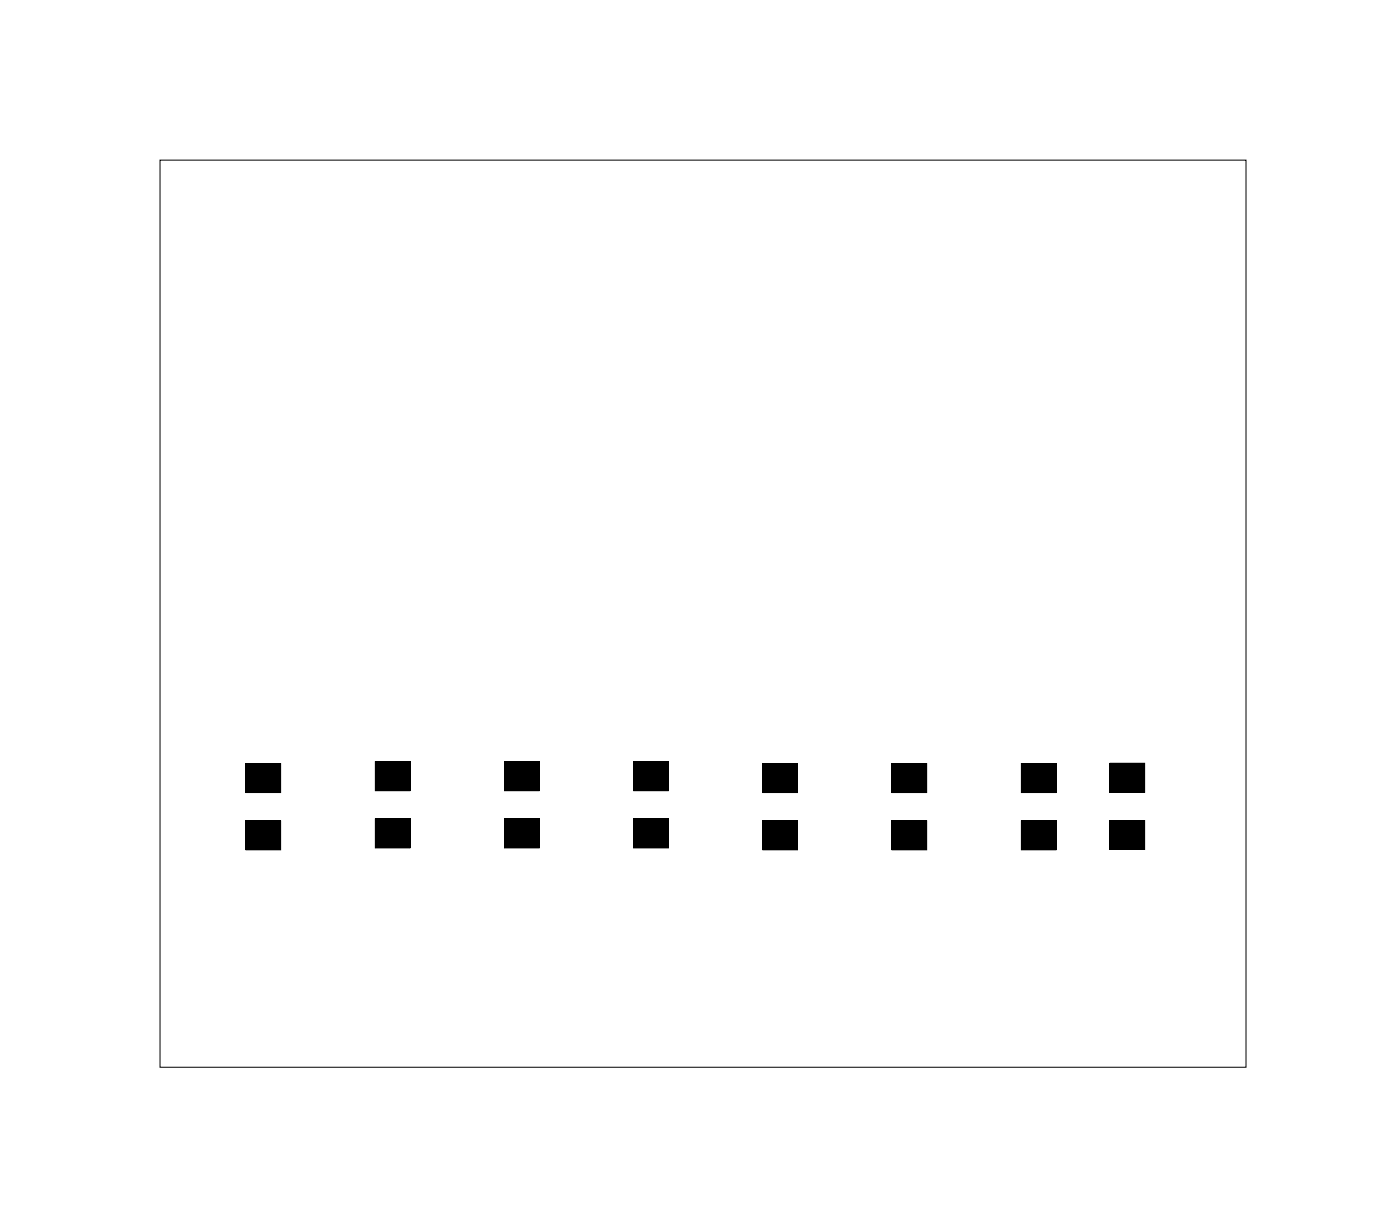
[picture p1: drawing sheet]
<svg xmlns="http://www.w3.org/2000/svg" width="76mm" height="66mm" viewBox="0 0 76 66" stroke-linecap="round" stroke-linejoin="round" font-family="sans-serif">
<path d="M8.7 8.7h58.8v49.1h-58.8z" fill="none" stroke="#000" stroke-width=".05"/>
<g fill="#000">
<path d="M13.3 41.3h1.9v1.6h-1.9zM13.3 44.4h1.9v1.6h-1.9zM20.3 44.3h1.9v1.6h-1.9zM20.3 41.2h1.9v1.6h-1.9zM27.3 44.3h1.9v1.6h-1.9zM27.3 41.2h1.9v1.6h-1.9zM34.3 44.3h1.9v1.6h-1.9zM34.3 41.2h1.9v1.6h-1.9zM41.3 41.3h1.9v1.6h-1.9zM41.3 44.4h1.9v1.6h-1.9zM48.3 44.4h1.9v1.6h-1.9zM48.3 41.3h1.9v1.6h-1.9z"/>
<path d="M55.3 41.3h1.9v1.6h-1.9zM55.3 44.4h1.9v1.6h-1.9zM60.1 44.4h1.9v1.6h-1.9zM60.1 41.3h1.9v1.6h-1.9z"/>
<path d="M13.3 41.3v1.6h1.9v-1.6zM13.3 41.3h1.9v1.6h-1.9z"/>
<path d="M13.3 44.4v1.6h1.9v-1.6zM13.3 44.4h1.9v1.6h-1.9z"/>
<path d="M20.3 44.3v1.6h1.9v-1.6zM20.3 44.3h1.9v1.6h-1.9z"/>
<path d="M20.3 41.2v1.6h1.9v-1.6zM20.3 41.2h1.9v1.6h-1.9z"/>
<path d="M27.3 44.3v1.6h1.9v-1.6zM27.3 44.3h1.9v1.6h-1.9z"/>
<path d="M27.3 41.2v1.6h1.9v-1.6zM27.3 41.2h1.9v1.6h-1.9z"/>
<path d="M34.3 44.3v1.6h1.9v-1.6zM34.3 44.3h1.9v1.6h-1.9z"/>
<path d="M34.3 41.2v1.6h1.9v-1.6zM34.3 41.2h1.9v1.6h-1.9z"/>
<path d="M41.3 41.3v1.6h1.9v-1.6zM41.3 41.3h1.9v1.6h-1.9z"/>
<path d="M41.3 44.4v1.6h1.9v-1.6zM41.3 44.4h1.9v1.6h-1.9z"/>
<path d="M48.3 44.4v1.6h1.9v-1.6zM48.3 44.4h1.9v1.6h-1.9z"/>
<path d="M48.3 41.3v1.6h1.9v-1.6zM48.3 41.3h1.9v1.6h-1.9z"/>
<path d="M55.3 41.3v1.6h1.9v-1.6zM55.3 41.3h1.9v1.6h-1.9z"/>
<path d="M55.3 44.4v1.6h1.9v-1.6zM55.3 44.4h1.9v1.6h-1.9z"/>
<path d="M60.1 44.4v1.6h1.9v-1.6zM60.1 44.4h1.9v1.6h-1.9z"/>
<path d="M60.1 41.3v1.6h1.9v-1.6zM60.1 41.3h1.9v1.6h-1.9z"/>
</g>
</svg>
